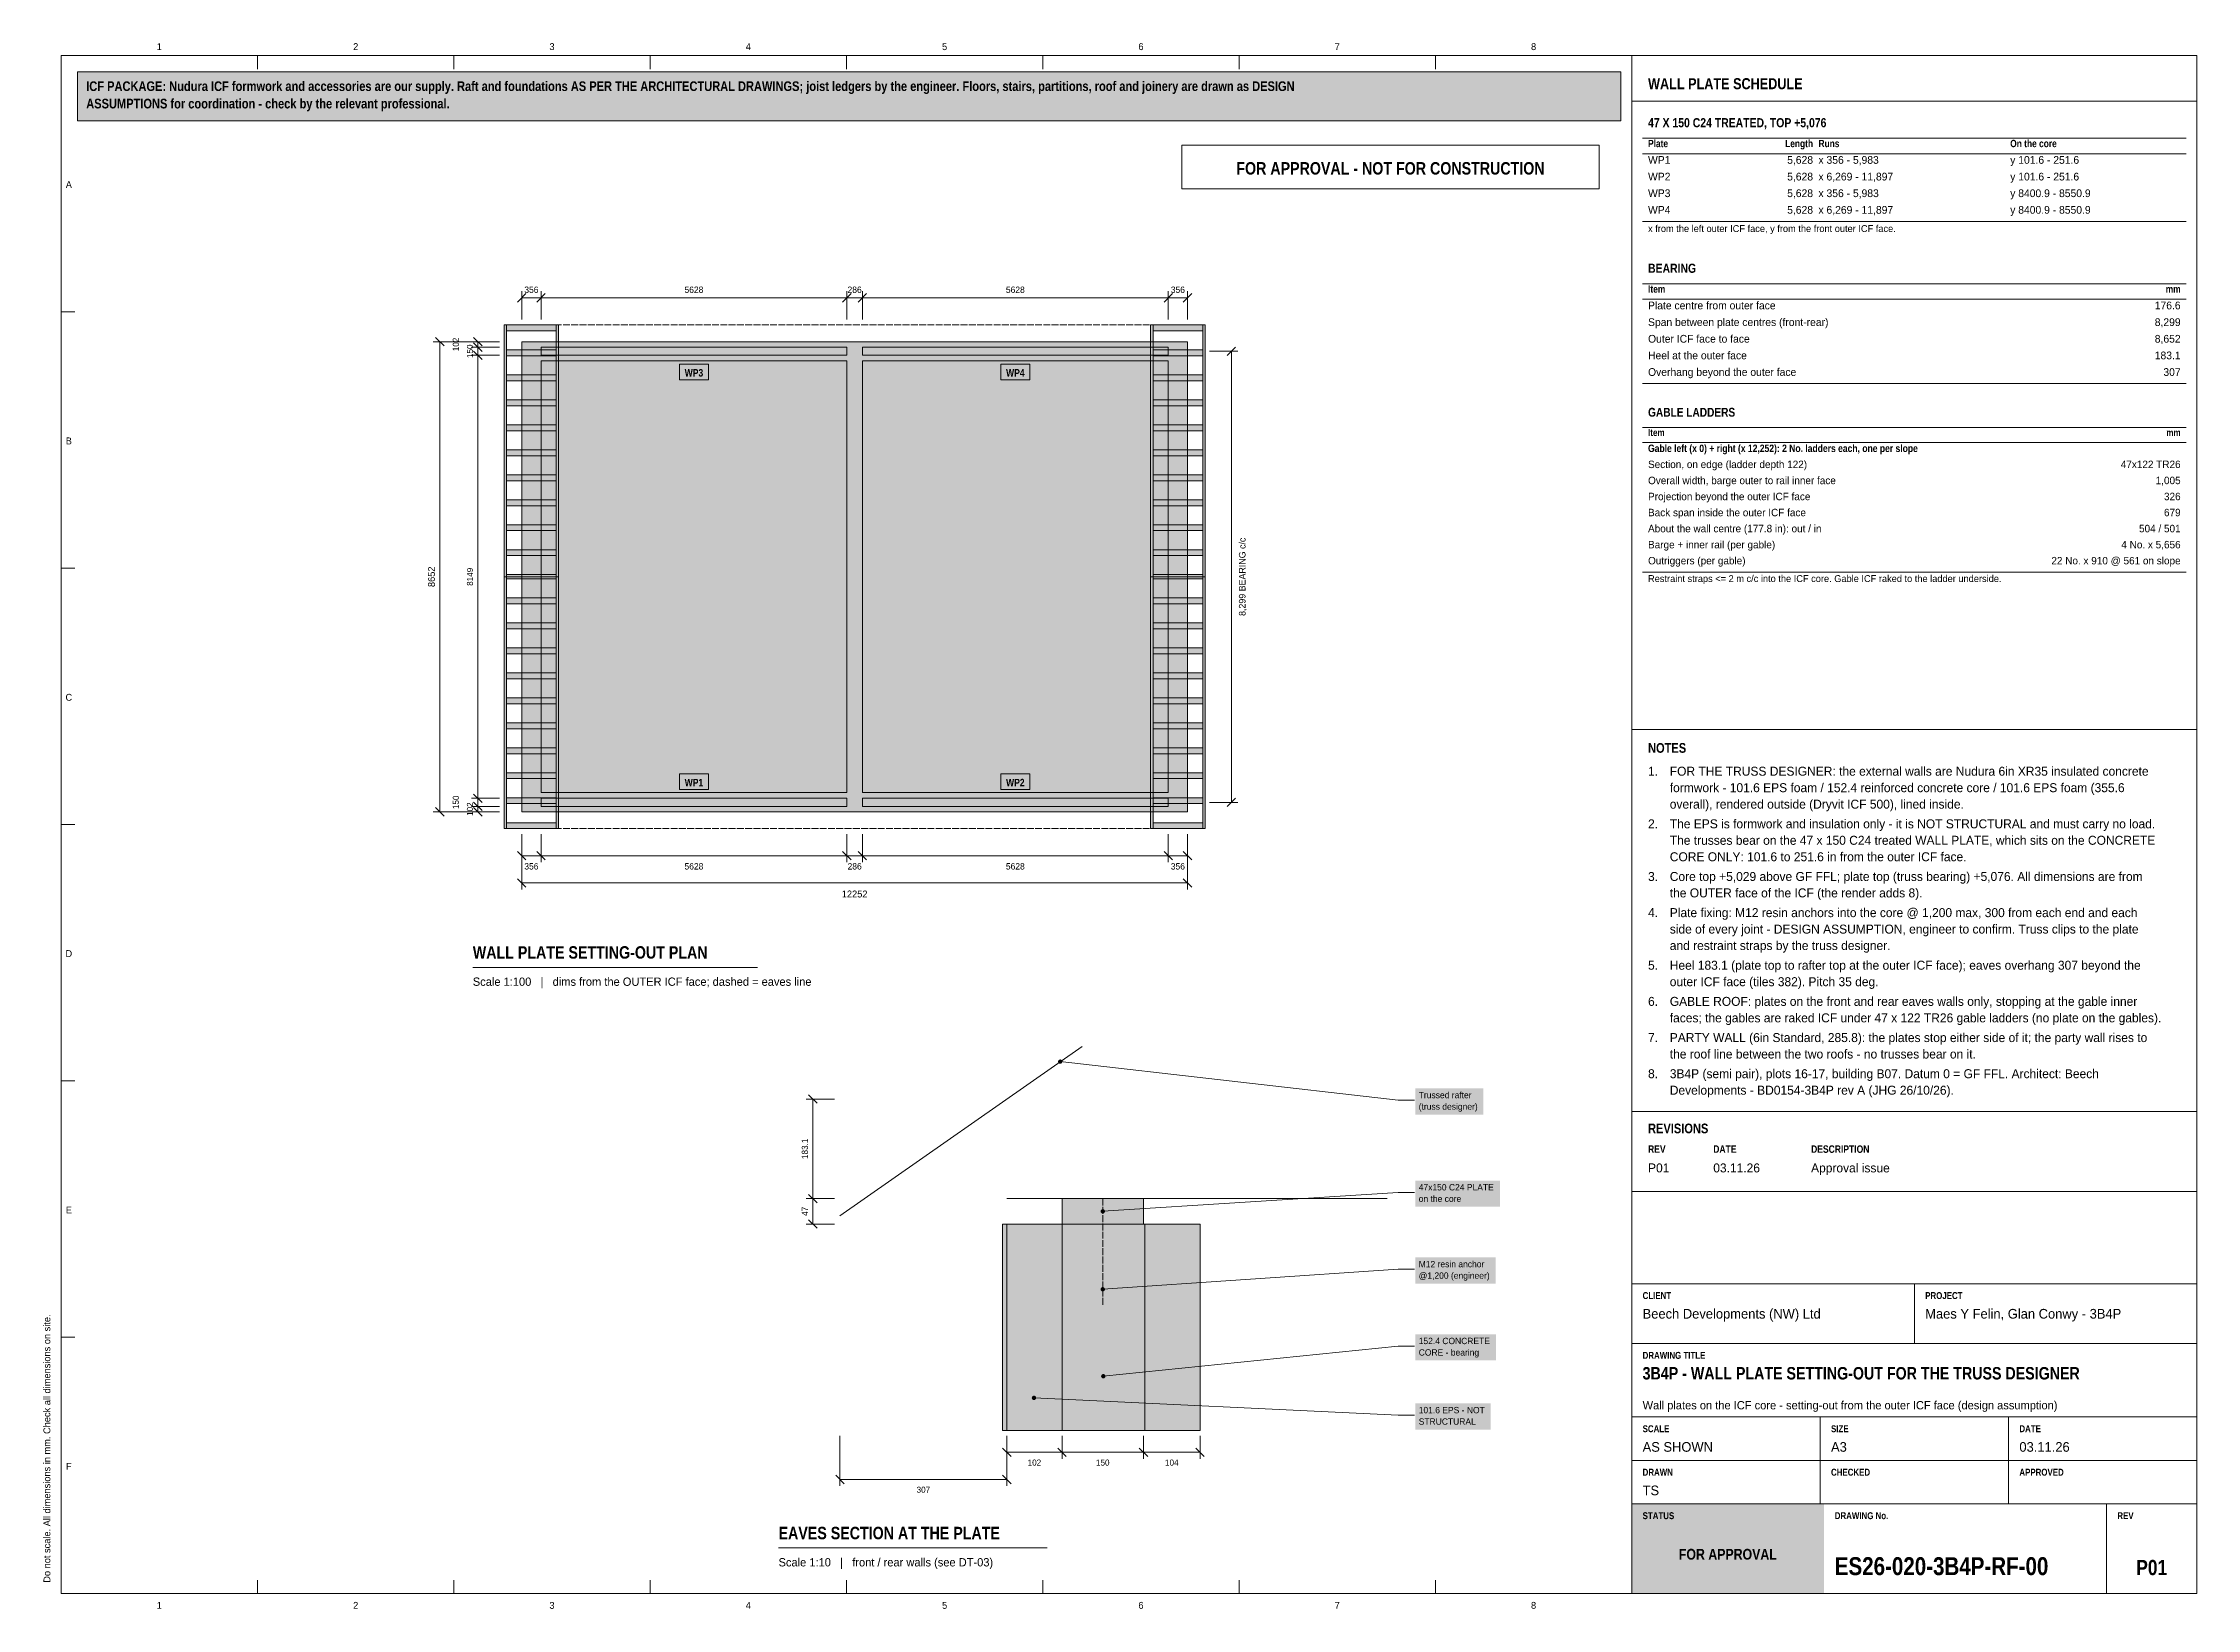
# Model space of a CAD drawing. Header units: millimetres. Extents: x 17 to 413, y 4 to 292.
import ezdxf
from ezdxf.enums import TextEntityAlignment as Align

# ---------------------------------------------------------------- set-up
doc = ezdxf.new("R2010")
doc.units = ezdxf.units.MM
doc.linetypes.add('DASHED', pattern=[1.524, 1.27, -0.254])
for name, color, linetype in [('FILL-C_6B451A', 7, 'Continuous'), ('FILL-C_F0C773', 7, 'Continuous'), ('FILL-INK', 7, 'Continuous'), ('FILL-LIGHT', 7, 'Continuous'), ('FILL-MASONRY_FILL', 7, 'Continuous'), ('FILL-RED', 7, 'Continuous'), ('FILL-TEAL', 7, 'Continuous'), ('FILL-TIMBER', 7, 'Continuous'), ('FILL-WHITE', 7, 'Continuous'), ('LINE-C_6B451A', 7, 'Continuous'), ('LINE-GREY', 7, 'Continuous'), ('LINE-INK', 7, 'Continuous'), ('LINE-MASONRY', 7, 'Continuous'), ('LINE-RED', 7, 'Continuous'), ('LINE-RED-DASH', 7, 'DASHED'), ('LINE-STEEL_GREY', 7, 'Continuous'), ('LINE-STEEL_GREY-DASH', 7, 'DASHED'), ('LINE-TEAL', 7, 'Continuous'), ('TEXT-C_6B451A', 7, 'Continuous'), ('TEXT-EPS', 7, 'Continuous'), ('TEXT-INK', 7, 'Continuous'), ('TEXT-RED', 7, 'Continuous'), ('TEXT-STEEL_GREY', 7, 'Continuous'), ('TEXT-TEAL', 7, 'Continuous'), ('TEXT-WHITE', 7, 'Continuous')]:
    doc.layers.add(name, color=color, linetype=linetype)
doc.styles.add('OpenSansCondensed-Bold', font='OpenSansCondensed-Bold.ttf')

msp = doc.modelspace()

# ---------------------------------------------------------------- texts
at = {"layer": 'TEXT-C_6B451A'}
for s, p in [('Trussed rafter', (269.8, 98.14)), ('(truss designer)', (269.8, 96.03))]:
    msp.add_text(s, height=1.1684, dxfattribs=at).set_placement(p)
at = {"layer": 'TEXT-EPS', "style": 'OpenSansCondensed-Bold'}
msp.add_text('STATUS', height=1.27, dxfattribs=at).set_placement((311, 20.7))
at = {"layer": 'TEXT-INK', "style": 'OpenSansCondensed-Bold'}
for s, height, p in [('ASSUMPTIONS for coordination - check by the relevant professional.', 1.778, (24.6, 280.27)), ('ICF PACKAGE: Nudura ICF formwork and accessories are our supply. Raft and foundations AS PER THE ARCHITECTURAL DRAWINGS; joist ledgers by the engineer. Floors, stairs, partitions, roof and joinery are drawn as DESIGN', 1.778, (24.6, 283.47)), ('47 X 150 C24 TREATED, TOP +5,076', 1.6764, (312, 276.8)), ('BEARING', 1.676, (312, 250.02)), ('GABLE LADDERS', 1.6256, (312, 223.55)), ('NOTES', 1.778, (312, 161.71)), ('WALL PLATE SETTING-OUT PLAN', 2.286, (95.74, 123.83)), ('REVISIONS', 1.778, (312, 91.7)), ('3B4P - WALL PLATE SETTING-OUT FOR THE TRUSS DESIGNER', 2.286, (311, 46.4)), ('EAVES SECTION AT THE PLATE', 2.286, (152, 17)), ('ES26-020-3B4P-RF-00', 3.302, (346.36, 10.4))]:
    msp.add_text(s, height=height, dxfattribs=at).set_placement(p)
at = {"layer": 'TEXT-INK'}
for s, height, p in [('WP1', 1.422, (312, 270.08)), ('x 356 - 5,983', 1.4224, (343.36, 270.08)), ('y 101.6 - 251.6', 1.4224, (378.64, 270.08)), ('WP2', 1.422, (312, 267.01)), ('x 6,269 - 11,897', 1.4224, (343.36, 267.01)), ('y 101.6 - 251.6', 1.4224, (378.64, 267.01)), ('WP3', 1.422, (312, 263.95)), ('WP4', 1.422, (312, 260.89)), ('x 356 - 5,983', 1.4224, (343.36, 263.95)), ('x 6,269 - 11,897', 1.4224, (343.36, 260.89)), ('y 8400.9 - 8550.9', 1.4224, (378.64, 263.95)), ('y 8400.9 - 8550.9', 1.4224, (378.64, 260.89)), ('Plate centre from outer face', 1.4224, (312, 243.3)), ('Span between plate centres (front-rear)', 1.4224, (312, 240.23)), ('Outer ICF face to face', 1.4224, (312, 237.17)), ('Heel at the outer face', 1.4224, (312, 234.11)), ('Overhang beyond the outer face', 1.4224, (312, 231.05)), ('Section, on edge (ladder depth 122)', 1.3716, (312, 214.09)), ('Overall width, barge outer to rail inner face', 1.3716, (312, 211.13)), ('Projection beyond the outer ICF face', 1.3716, (312, 208.18)), ('Back span inside the outer ICF face', 1.3716, (312, 205.23)), ('About the wall centre (177.8 in): out / in', 1.3716, (312, 202.28)), ('Barge + inner rail (per gable)', 1.3716, (312, 199.32)), ('Outriggers (per gable)', 1.3716, (312, 196.37)), ('1.', 1.651, (312, 157.49)), ('FOR THE TRUSS DESIGNER: the external walls are Nudura 6in XR35 insulated concrete', 1.651, (316, 157.49)), ('formwork - 101.6 EPS foam / 152.4 reinforced concrete core / 101.6 EPS foam (355.6', 1.651, (316, 154.46)), ('overall), rendered outside (Dryvit ICF 500), lined inside.', 1.651, (316, 151.43)), ('2.', 1.651, (312, 147.81)), ('The EPS is formwork and insulation only - it is NOT STRUCTURAL and must carry no load.', 1.651, (316, 147.81)), ('The trusses bear on the 47 x 150 C24 treated WALL PLATE, which sits on the CONCRETE', 1.651, (316, 144.78)), ('CORE ONLY: 101.6 to 251.6 in from the outer ICF face.', 1.651, (316, 141.75)), ('3.', 1.651, (312, 138.12)), ('Core top +5,029 above GF FFL; plate top (truss bearing) +5,076. All dimensions are from', 1.651, (316, 138.12)), ('the OUTER face of the ICF (the render adds 8).', 1.651, (316, 135.1)), ('4.', 1.651, (312, 131.47)), ('Plate fixing: M12 resin anchors into the core @ 1,200 max, 300 from each end and each', 1.651, (316, 131.47)), ('side of every joint - DESIGN ASSUMPTION, engineer to confirm. Truss clips to the plate', 1.651, (316, 128.44)), ('and restraint straps by the truss designer.', 1.651, (316, 125.42)), ('5.', 1.651, (312, 121.79)), ('Heel 183.1 (plate top to rafter top at the outer ICF face); eaves overhang 307 beyond the', 1.651, (316, 121.79)), ('outer ICF face (tiles 382). Pitch 35 deg.', 1.651, (316, 118.76)), ('6.', 1.651, (312, 115.14)), ('GABLE ROOF: plates on the front and rear eaves walls only, stopping at the gable inner', 1.651, (316, 115.14)), ('faces; the gables are raked ICF under 47 x 122 TR26 gable ladders (no plate on the gables).', 1.651, (316, 112.11)), ('7.', 1.651, (312, 108.48)), ('the roof line between the two roofs - no trusses bear on it.', 1.651, (316, 105.45)), ('PARTY WALL (6in Standard, 285.8): the plates stop either side of it; the party wall rises to', 1.651, (316, 108.48)), ('8.', 1.651, (312, 101.83)), ('3B4P (semi pair), plots 16-17, building B07. Datum 0 = GF FFL. Architect: Beech', 1.651, (316, 101.83)), ('Developments - BD0154-3B4P rev A (JHG 26/10/26).', 1.651, (316, 98.8)), ('P01', 1.651, (312, 84.5)), ('03.11.26', 1.651, (324, 84.5)), ('Approval issue', 1.651, (342, 84.5)), ('Beech Developments (NW) Ltd', 1.778, (311, 57.6)), ('Maes Y Felin, Glan Conwy - 3B4P', 1.778, (363, 57.6)), ('CORE - bearing', 1.1684, (269.8, 50.79)), ('152.4 CONCRETE', 1.1684, (269.8, 52.9)), ('101.6 EPS - NOT', 1.1684, (269.8, 40.18)), ('STRUCTURAL', 1.168, (269.8, 38.07)), ('AS SHOWN', 1.778, (311, 33.1)), ('A3', 1.778, (345.67, 33.1)), ('03.11.26', 1.778, (380.33, 33.1)), ('TS', 1.778, (311, 25.1))]:
    msp.add_text(s, height=height, dxfattribs=at).set_placement(p)
for s, height, p in [('5,628', 1.422, (342.36, 270.08)), ('5,628', 1.422, (342.36, 267.01)), ('5,628', 1.422, (342.36, 263.95)), ('5,628', 1.422, (342.36, 260.89)), ('176.6', 1.422, (410, 243.3)), ('8,299', 1.422, (410, 240.23)), ('8,652', 1.422, (410, 237.17)), ('183.1', 1.422, (410, 234.11)), ('307', 1.422, (410, 231.05)), ('47x122 TR26', 1.3716, (410, 214.09)), ('1,005', 1.372, (410, 211.13)), ('326', 1.372, (410, 208.18)), ('679', 1.372, (410, 205.23)), ('504 / 501', 1.372, (410, 202.28)), ('4 No. x 5,656', 1.3716, (410, 199.32)), ('22 No. x 910 @ 561 on slope', 1.3716, (410, 196.37))]:
    msp.add_text(s, height=height, dxfattribs=at).set_placement(p, align=Align.RIGHT)
for s, height, p in [('8,299 BEARING c/c', 1.2192, (237.93, 194.09)), ('8652', 1.27, (88.77, 194.09)), ('183.1', 1.118, (157.4, 88.84)), ('47', 1.118, (157.4, 77.34))]:
    msp.add_text(s, height=height, rotation=90, dxfattribs=at).set_placement(p, align=Align.CENTER)
for s, height, p in [('12252', 1.27, (166, 135.09)), ('102', 1.118, (199.08, 30.55)), ('150', 1.118, (211.66, 30.55)), ('104', 1.118, (224.36, 30.55)), ('307', 1.118, (178.65, 25.55))]:
    msp.add_text(s, height=height, dxfattribs=at).set_placement(p, align=Align.CENTER)
at = {"layer": 'TEXT-INK', "style": 'OpenSansCondensed-Bold'}
msp.add_text('P01', height=2.794, dxfattribs=at).set_placement((404.68, 10.4), align=Align.CENTER)
at = {"layer": 'TEXT-RED', "style": 'OpenSansCondensed-Bold'}
for s, height, p in [('FOR APPROVAL - NOT FOR CONSTRUCTION', 2.286, (264.6, 268.1)), ('WP3', 1.372, (136.43, 230.93)), ('WP4', 1.372, (195.57, 230.93)), ('WP1', 1.372, (136.43, 155.54)), ('WP2', 1.372, (195.57, 155.54))]:
    msp.add_text(s, height=height, dxfattribs=at).set_placement(p, align=Align.CENTER)
at = {"layer": 'TEXT-RED'}
for s, p in [('356', (106.52, 246.32)), ('5628', (136.43, 246.32)), ('286', (166, 246.32)), ('5628', (195.57, 246.32)), ('356', (225.48, 246.32)), ('356', (106.52, 140.23)), ('5628', (136.43, 140.23)), ('286', (166, 140.23)), ('5628', (195.57, 140.23)), ('356', (225.48, 140.23))]:
    msp.add_text(s, height=1.168, dxfattribs=at).set_placement(p, align=Align.CENTER)
for s, p in [('102', (93.17, 236.84)), ('150', (95.77, 235.59)), ('8149', (95.77, 194.09)), ('150', (93.17, 152.59)), ('102', (95.77, 151.34))]:
    msp.add_text(s, height=1.118, rotation=90, dxfattribs=at).set_placement(p, align=Align.CENTER)
for s, p in [('47x150 C24 PLATE', (269.8, 81.18)), ('on the core', (269.8, 79.07)), ('M12 resin anchor', (269.8, 67.04)), ('@1,200 (engineer)', (269.8, 64.93))]:
    msp.add_text(s, height=1.1684, dxfattribs=at).set_placement(p)
at = {"layer": 'TEXT-STEEL_GREY'}
for s, p in [('1', (38.06, 291)), ('2', (74.19, 291)), ('3', (110.31, 291)), ('4', (146.44, 291)), ('5', (182.56, 291)), ('6', (218.69, 291)), ('7', (254.81, 291)), ('8', (290.94, 291)), ('A', (21.4, 265.62)), ('B', (21.4, 218.45)), ('C', (21.4, 171.28)), ('D', (21.4, 124.12)), ('E', (21.4, 76.95)), ('F', (21.4, 29.78)), ('1', (38.06, 4.2)), ('2', (74.19, 4.2)), ('3', (110.31, 4.2)), ('4', (146.44, 4.2)), ('5', (182.56, 4.2)), ('6', (218.69, 4.2)), ('7', (254.81, 4.2)), ('8', (290.94, 4.2))]:
    msp.add_text(s, height=1.27, dxfattribs=at).set_placement(p, align=Align.CENTER)
at = {"layer": 'TEXT-STEEL_GREY', "style": 'OpenSansCondensed-Bold'}
for s, height, p in [('Plate', 1.346, (312, 273.14)), ('Runs', 1.346, (343.36, 273.14)), ('On the core', 1.3462, (378.64, 273.14)), ('Item', 1.346, (312, 246.36)), ('Item', 1.295, (312, 219.99)), ('REV', 1.372, (312, 88.1)), ('DATE', 1.372, (324, 88.1)), ('DESCRIPTION', 1.3716, (342, 88.1)), ('CLIENT', 1.27, (311, 61.2)), ('PROJECT', 1.27, (363, 61.2)), ('DRAWING TITLE', 1.27, (311, 50.2)), ('SCALE', 1.27, (311, 36.7)), ('SIZE', 1.27, (345.67, 36.7)), ('DATE', 1.27, (380.33, 36.7)), ('DRAWN', 1.27, (311, 28.7)), ('CHECKED', 1.27, (345.67, 28.7)), ('APPROVED', 1.27, (380.33, 28.7)), ('DRAWING No.', 1.27, (346.36, 20.7)), ('REV', 1.27, (398.36, 20.7))]:
    msp.add_text(s, height=height, dxfattribs=at).set_placement(p)
for s, height, p in [('Length', 1.346, (342.36, 273.14)), ('mm', 1.346, (410, 246.36)), ('mm', 1.295, (410, 219.99))]:
    msp.add_text(s, height=height, dxfattribs=at).set_placement(p, align=Align.RIGHT)
at = {"layer": 'TEXT-STEEL_GREY'}
for s, height, p in [('x from the left outer ICF face, y from the front outer ICF face.', 1.27, (312, 257.52)), ('Restraint straps <= 2 m c/c into the ICF core. Gable ICF raked to the ladder underside.', 1.27, (312, 193.12)), ('Scale 1:100   |   dims from the OUTER ICF face; dashed = eaves line', 1.524, (95.74, 118.83)), ('Wall plates on the ICF core - setting-out from the outer ICF face (design assumption)', 1.524, (311, 40.9)), ('Scale 1:10   |   front / rear walls (see DT-03)', 1.524, (152, 12))]:
    msp.add_text(s, height=height, dxfattribs=at).set_placement(p)
msp.add_text('Do not scale. All dimensions in mm. Check all dimensions on site.', height=1.27, rotation=90, dxfattribs=at).set_placement((18, 9))
at = {"layer": 'TEXT-TEAL', "style": 'OpenSansCondensed-Bold'}
for s, height, p in [('WALL PLATE SCHEDULE', 2.032, (312, 283.8)), ('Gable left (x 0) + right (x 12,252): 2 No. ladders each, one per slope', 1.3716, (312, 217.04))]:
    msp.add_text(s, height=height, dxfattribs=at).set_placement(p)
at = {"layer": 'TEXT-WHITE', "style": 'OpenSansCondensed-Bold'}
msp.add_text('FOR APPROVAL', height=1.9812, dxfattribs=at).set_placement((326.68, 13.25), align=Align.CENTER)

# ---------------------------------------------------------------- hatches: boundary and pattern name
at = {"layer": 'FILL-C_6B451A', "true_color": 0x6b451a}
h = msp.add_hatch(color=36, dxfattribs=at)
h.dxf.hatch_style = 1
h.paths.add_polyline_path([(204.24, 104.88), (204.23, 104.98), (204.19, 105.08), (204.12, 105.16), (204.04, 105.23), (203.94, 105.27), (203.84, 105.28), (203.74, 105.27), (203.64, 105.23), (203.56, 105.16), (203.49, 105.08), (203.45, 104.98), (203.44, 104.88), (203.45, 104.78), (203.49, 104.68), (203.56, 104.6), (203.64, 104.53), (203.74, 104.49), (203.84, 104.48), (203.94, 104.49), (204.04, 104.53), (204.12, 104.6), (204.19, 104.68), (204.23, 104.78)])
at = {"layer": 'FILL-C_F0C773', "true_color": 0xf0c773}
h = msp.add_hatch(color=31, dxfattribs=at)
h.dxf.hatch_style = 1
h.paths.add_polyline_path([(194, 37), (194, 75), (193.2, 75), (193.2, 37)])
at = {"layer": 'FILL-INK', "true_color": 0x14141a}
h = msp.add_hatch(color=250, dxfattribs=at)
h.dxf.hatch_style = 1
h.paths.add_polyline_path([(212.16, 47), (212.15, 47.1), (212.11, 47.2), (212.04, 47.28), (211.96, 47.35), (211.86, 47.39), (211.76, 47.4), (211.66, 47.39), (211.56, 47.35), (211.48, 47.28), (211.41, 47.2), (211.37, 47.1), (211.36, 47), (211.37, 46.9), (211.41, 46.8), (211.48, 46.72), (211.56, 46.65), (211.66, 46.61), (211.76, 46.6), (211.86, 46.61), (211.96, 46.65), (212.04, 46.72), (212.11, 46.8), (212.15, 46.9)])
h = msp.add_hatch(color=250, dxfattribs=at)
h.dxf.hatch_style = 1
h.paths.add_polyline_path([(199.4, 43), (199.39, 43.1), (199.35, 43.2), (199.28, 43.28), (199.2, 43.35), (199.1, 43.39), (199, 43.4), (198.9, 43.39), (198.8, 43.35), (198.72, 43.28), (198.65, 43.2), (198.61, 43.1), (198.6, 43), (198.61, 42.9), (198.65, 42.8), (198.72, 42.72), (198.8, 42.65), (198.9, 42.61), (199, 42.6), (199.1, 42.61), (199.2, 42.65), (199.28, 42.72), (199.35, 42.8), (199.39, 42.9)])
at = {"layer": 'FILL-LIGHT', "true_color": 0xdedee0}
h = msp.add_hatch(color=254, dxfattribs=at)
h.dxf.hatch_style = 1
h.paths.add_polyline_path([(104.74, 150.83), (104.74, 150.83), (104.74, 237.35), (104.74, 237.35), (104.74, 237.35), (227.26, 237.35), (227.26, 237.35), (227.26, 237.35), (227.26, 150.83), (227.26, 150.83), (227.26, 150.83), (104.74, 150.83)])
h.paths.add_polyline_path([(167.43, 154.39), (167.43, 154.39), (167.43, 154.39), (167.43, 154.39), (167.43, 154.39), (167.43, 154.39), (167.43, 154.38), (167.43, 154.38), (167.43, 154.38), (167.43, 154.38), (167.43, 154.38), (167.43, 154.38), (167.43, 154.38), (167.43, 154.38), (167.43, 154.38), (167.43, 154.38), (167.43, 154.38), (223.7, 154.38), (223.7, 154.38), (223.7, 154.38), (223.7, 154.38), (223.7, 154.38), (223.7, 154.38), (223.7, 154.38), (223.7, 154.38), (223.71, 154.38), (223.71, 154.38), (223.71, 154.38), (223.71, 154.39), (223.71, 154.39), (223.71, 154.39), (223.71, 154.39), (223.71, 154.39), (223.71, 154.39), (223.71, 233.79), (223.71, 233.79), (223.71, 233.79), (223.71, 233.79), (223.71, 233.79), (223.71, 233.79), (223.71, 233.8), (223.71, 233.8), (223.71, 233.8), (223.7, 233.8), (223.7, 233.8), (223.7, 233.8), (223.7, 233.8), (223.7, 233.8), (223.7, 233.8), (223.7, 233.8), (223.7, 233.8), (167.43, 233.8), (167.43, 233.8), (167.43, 233.8), (167.43, 233.8), (167.43, 233.8), (167.43, 233.8), (167.43, 233.8), (167.43, 233.8), (167.43, 233.8), (167.43, 233.8), (167.43, 233.8), (167.43, 233.79), (167.43, 233.79), (167.43, 233.79), (167.43, 233.79), (167.43, 233.79), (167.43, 233.79)], flags=0)
h.paths.add_polyline_path([(164.57, 154.38), (164.57, 154.38), (164.57, 154.38), (164.57, 154.38), (164.57, 154.38), (164.57, 154.38), (164.57, 154.38), (164.57, 154.38), (164.57, 154.38), (164.57, 154.38), (164.57, 154.38), (164.57, 154.39), (164.57, 154.39), (164.57, 154.39), (164.57, 154.39), (164.57, 154.39), (164.57, 154.39), (164.57, 233.79), (164.57, 233.79), (164.57, 233.79), (164.57, 233.79), (164.57, 233.79), (164.57, 233.79), (164.57, 233.8), (164.57, 233.8), (164.57, 233.8), (164.57, 233.8), (164.57, 233.8), (164.57, 233.8), (164.57, 233.8), (164.57, 233.8), (164.57, 233.8), (164.57, 233.8), (164.57, 233.8), (108.3, 233.8), (108.3, 233.8), (108.3, 233.8), (108.3, 233.8), (108.3, 233.8), (108.3, 233.8), (108.3, 233.8), (108.3, 233.8), (108.29, 233.8), (108.29, 233.8), (108.29, 233.8), (108.29, 233.79), (108.29, 233.79), (108.29, 233.79), (108.29, 233.79), (108.29, 233.79), (108.29, 233.79), (108.29, 154.39), (108.29, 154.39), (108.29, 154.39), (108.29, 154.39), (108.29, 154.39), (108.29, 154.39), (108.29, 154.38), (108.29, 154.38), (108.29, 154.38), (108.3, 154.38), (108.3, 154.38), (108.3, 154.38), (108.3, 154.38), (108.3, 154.38), (108.3, 154.38), (108.3, 154.38), (108.3, 154.38)], flags=0)
at = {"layer": 'FILL-LIGHT', "true_color": 0xcccccf}
h = msp.add_hatch(color=254, dxfattribs=at)
h.dxf.hatch_style = 1
h.paths.add_polyline_path([(227.26, 237.35), (227.26, 237.35), (227.26, 237.35), (227.26, 150.83), (227.26, 150.83), (227.26, 150.83), (104.74, 150.83), (104.74, 150.83), (104.74, 150.83), (104.74, 237.35), (104.74, 237.35), (104.74, 237.35)])
h.paths.add_polyline_path([(105.75, 151.84), (226.25, 151.84), (226.25, 236.34), (105.75, 236.34)], flags=0)
h = msp.add_hatch(color=254, dxfattribs=at)
h.dxf.hatch_style = 1
h.paths.add_polyline_path([(219.4, 37), (219.4, 75), (204.16, 75), (204.16, 37)])
at = {"layer": 'FILL-MASONRY_FILL', "true_color": 0xe0f0e0}
h = msp.add_hatch(color=254, dxfattribs=at)
h.dxf.hatch_style = 1
h.paths.add_polyline_path([(101.48, 194.09), (101.48, 240.42), (101.95, 240.42), (101.95, 194.09)])
h = msp.add_hatch(color=254, dxfattribs=at)
h.dxf.hatch_style = 1
h.paths.add_polyline_path([(101.95, 239.34), (101.95, 240.42), (111.05, 240.42), (111.05, 239.34)])
h = msp.add_hatch(color=254, dxfattribs=at)
h.dxf.hatch_style = 1
h.paths.add_polyline_path([(111.06, 194.09), (111.06, 240.42), (111.53, 240.42), (111.53, 194.09)])
h = msp.add_hatch(color=254, dxfattribs=at)
h.dxf.hatch_style = 1
h.paths.add_polyline_path([(220.47, 194.09), (220.47, 240.42), (220.94, 240.42), (220.94, 194.09)])
h = msp.add_hatch(color=254, dxfattribs=at)
h.dxf.hatch_style = 1
h.paths.add_polyline_path([(220.95, 239.34), (220.95, 240.42), (230.05, 240.42), (230.05, 239.34)])
h = msp.add_hatch(color=254, dxfattribs=at)
h.dxf.hatch_style = 1
h.paths.add_polyline_path([(230.05, 194.09), (230.05, 240.42), (230.52, 240.42), (230.52, 194.09)])
h = msp.add_hatch(color=254, dxfattribs=at)
h.dxf.hatch_style = 1
h.paths.add_polyline_path([(101.95, 234.74), (101.95, 235.83), (111.05, 235.83), (111.05, 234.74)])
h = msp.add_hatch(color=254, dxfattribs=at)
h.dxf.hatch_style = 1
h.paths.add_polyline_path([(220.95, 234.74), (220.95, 235.83), (230.05, 235.83), (230.05, 234.74)])
h = msp.add_hatch(color=254, dxfattribs=at)
h.dxf.hatch_style = 1
h.paths.add_polyline_path([(101.95, 230.15), (101.95, 231.23), (111.05, 231.23), (111.05, 230.15)])
h = msp.add_hatch(color=254, dxfattribs=at)
h.dxf.hatch_style = 1
h.paths.add_polyline_path([(220.95, 230.15), (220.95, 231.23), (230.05, 231.23), (230.05, 230.15)])
h = msp.add_hatch(color=254, dxfattribs=at)
h.dxf.hatch_style = 1
h.paths.add_polyline_path([(101.95, 225.55), (101.95, 226.64), (111.05, 226.64), (111.05, 225.55)])
h = msp.add_hatch(color=254, dxfattribs=at)
h.dxf.hatch_style = 1
h.paths.add_polyline_path([(220.95, 225.55), (220.95, 226.64), (230.05, 226.64), (230.05, 225.55)])
h = msp.add_hatch(color=254, dxfattribs=at)
h.dxf.hatch_style = 1
h.paths.add_polyline_path([(101.95, 220.96), (101.95, 222.04), (111.05, 222.04), (111.05, 220.96)])
h = msp.add_hatch(color=254, dxfattribs=at)
h.dxf.hatch_style = 1
h.paths.add_polyline_path([(220.95, 220.96), (220.95, 222.04), (230.05, 222.04), (230.05, 220.96)])
h = msp.add_hatch(color=254, dxfattribs=at)
h.dxf.hatch_style = 1
h.paths.add_polyline_path([(101.95, 216.36), (101.95, 217.45), (111.05, 217.45), (111.05, 216.36)])
h = msp.add_hatch(color=254, dxfattribs=at)
h.dxf.hatch_style = 1
h.paths.add_polyline_path([(220.95, 216.36), (220.95, 217.45), (230.05, 217.45), (230.05, 216.36)])
h = msp.add_hatch(color=254, dxfattribs=at)
h.dxf.hatch_style = 1
h.paths.add_polyline_path([(101.95, 211.77), (101.95, 212.85), (111.05, 212.85), (111.05, 211.77)])
h = msp.add_hatch(color=254, dxfattribs=at)
h.dxf.hatch_style = 1
h.paths.add_polyline_path([(220.95, 211.77), (220.95, 212.85), (230.05, 212.85), (230.05, 211.77)])
h = msp.add_hatch(color=254, dxfattribs=at)
h.dxf.hatch_style = 1
h.paths.add_polyline_path([(101.95, 207.17), (101.95, 208.26), (111.05, 208.26), (111.05, 207.17)])
h = msp.add_hatch(color=254, dxfattribs=at)
h.dxf.hatch_style = 1
h.paths.add_polyline_path([(220.95, 207.17), (220.95, 208.26), (230.05, 208.26), (230.05, 207.17)])
h = msp.add_hatch(color=254, dxfattribs=at)
h.dxf.hatch_style = 1
h.paths.add_polyline_path([(101.95, 202.58), (101.95, 203.66), (111.05, 203.66), (111.05, 202.58)])
h = msp.add_hatch(color=254, dxfattribs=at)
h.dxf.hatch_style = 1
h.paths.add_polyline_path([(220.95, 202.58), (220.95, 203.66), (230.05, 203.66), (230.05, 202.58)])
h = msp.add_hatch(color=254, dxfattribs=at)
h.dxf.hatch_style = 1
h.paths.add_polyline_path([(101.95, 197.98), (101.95, 199.07), (111.05, 199.07), (111.05, 197.98)])
h = msp.add_hatch(color=254, dxfattribs=at)
h.dxf.hatch_style = 1
h.paths.add_polyline_path([(220.95, 197.98), (220.95, 199.07), (230.05, 199.07), (230.05, 197.98)])
h = msp.add_hatch(color=254, dxfattribs=at)
h.dxf.hatch_style = 1
h.paths.add_polyline_path([(101.95, 194.09), (101.95, 194.48), (111.05, 194.48), (111.05, 194.09)])
h = msp.add_hatch(color=254, dxfattribs=at)
h.dxf.hatch_style = 1
h.paths.add_polyline_path([(220.95, 194.09), (220.95, 194.48), (230.05, 194.48), (230.05, 194.09)])
h = msp.add_hatch(color=254, dxfattribs=at)
h.dxf.hatch_style = 1
h.paths.add_polyline_path([(101.48, 147.76), (101.48, 194.09), (101.95, 194.09), (101.95, 147.76)])
h = msp.add_hatch(color=254, dxfattribs=at)
h.dxf.hatch_style = 1
h.paths.add_polyline_path([(101.95, 193.7), (101.95, 194.09), (111.05, 194.09), (111.05, 193.7)])
h = msp.add_hatch(color=254, dxfattribs=at)
h.dxf.hatch_style = 1
h.paths.add_polyline_path([(111.06, 147.76), (111.06, 194.09), (111.53, 194.09), (111.53, 147.76)])
h = msp.add_hatch(color=254, dxfattribs=at)
h.dxf.hatch_style = 1
h.paths.add_polyline_path([(220.47, 147.76), (220.47, 194.09), (220.94, 194.09), (220.94, 147.76)])
h = msp.add_hatch(color=254, dxfattribs=at)
h.dxf.hatch_style = 1
h.paths.add_polyline_path([(220.95, 193.7), (220.95, 194.09), (230.05, 194.09), (230.05, 193.7)])
h = msp.add_hatch(color=254, dxfattribs=at)
h.dxf.hatch_style = 1
h.paths.add_polyline_path([(230.05, 147.76), (230.05, 194.09), (230.52, 194.09), (230.52, 147.76)])
h = msp.add_hatch(color=254, dxfattribs=at)
h.dxf.hatch_style = 1
h.paths.add_polyline_path([(101.95, 189.11), (101.95, 190.2), (111.05, 190.2), (111.05, 189.11)])
h = msp.add_hatch(color=254, dxfattribs=at)
h.dxf.hatch_style = 1
h.paths.add_polyline_path([(220.95, 189.11), (220.95, 190.2), (230.05, 190.2), (230.05, 189.11)])
h = msp.add_hatch(color=254, dxfattribs=at)
h.dxf.hatch_style = 1
h.paths.add_polyline_path([(101.95, 184.52), (101.95, 185.6), (111.05, 185.6), (111.05, 184.52)])
h = msp.add_hatch(color=254, dxfattribs=at)
h.dxf.hatch_style = 1
h.paths.add_polyline_path([(220.95, 184.52), (220.95, 185.6), (230.05, 185.6), (230.05, 184.52)])
h = msp.add_hatch(color=254, dxfattribs=at)
h.dxf.hatch_style = 1
h.paths.add_polyline_path([(101.95, 179.92), (101.95, 181.01), (111.05, 181.01), (111.05, 179.92)])
h = msp.add_hatch(color=254, dxfattribs=at)
h.dxf.hatch_style = 1
h.paths.add_polyline_path([(220.95, 179.92), (220.95, 181.01), (230.05, 181.01), (230.05, 179.92)])
h = msp.add_hatch(color=254, dxfattribs=at)
h.dxf.hatch_style = 1
h.paths.add_polyline_path([(101.95, 175.33), (101.95, 176.41), (111.05, 176.41), (111.05, 175.33)])
h = msp.add_hatch(color=254, dxfattribs=at)
h.dxf.hatch_style = 1
h.paths.add_polyline_path([(220.95, 175.33), (220.95, 176.41), (230.05, 176.41), (230.05, 175.33)])
h = msp.add_hatch(color=254, dxfattribs=at)
h.dxf.hatch_style = 1
h.paths.add_polyline_path([(101.95, 170.73), (101.95, 171.82), (111.05, 171.82), (111.05, 170.73)])
h = msp.add_hatch(color=254, dxfattribs=at)
h.dxf.hatch_style = 1
h.paths.add_polyline_path([(220.95, 170.73), (220.95, 171.82), (230.05, 171.82), (230.05, 170.73)])
h = msp.add_hatch(color=254, dxfattribs=at)
h.dxf.hatch_style = 1
h.paths.add_polyline_path([(101.95, 166.14), (101.95, 167.22), (111.05, 167.22), (111.05, 166.14)])
h = msp.add_hatch(color=254, dxfattribs=at)
h.dxf.hatch_style = 1
h.paths.add_polyline_path([(220.95, 166.14), (220.95, 167.22), (230.05, 167.22), (230.05, 166.14)])
h = msp.add_hatch(color=254, dxfattribs=at)
h.dxf.hatch_style = 1
h.paths.add_polyline_path([(101.95, 161.54), (101.95, 162.63), (111.05, 162.63), (111.05, 161.54)])
h = msp.add_hatch(color=254, dxfattribs=at)
h.dxf.hatch_style = 1
h.paths.add_polyline_path([(220.95, 161.54), (220.95, 162.63), (230.05, 162.63), (230.05, 161.54)])
h = msp.add_hatch(color=254, dxfattribs=at)
h.dxf.hatch_style = 1
h.paths.add_polyline_path([(101.95, 156.95), (101.95, 158.03), (111.05, 158.03), (111.05, 156.95)])
h = msp.add_hatch(color=254, dxfattribs=at)
h.dxf.hatch_style = 1
h.paths.add_polyline_path([(220.95, 156.95), (220.95, 158.03), (230.05, 158.03), (230.05, 156.95)])
h = msp.add_hatch(color=254, dxfattribs=at)
h.dxf.hatch_style = 1
h.paths.add_polyline_path([(101.95, 152.35), (101.95, 153.44), (111.05, 153.44), (111.05, 152.35)])
h = msp.add_hatch(color=254, dxfattribs=at)
h.dxf.hatch_style = 1
h.paths.add_polyline_path([(220.95, 152.35), (220.95, 153.44), (230.05, 153.44), (230.05, 152.35)])
h = msp.add_hatch(color=254, dxfattribs=at)
h.dxf.hatch_style = 1
h.paths.add_polyline_path([(101.95, 147.76), (101.95, 148.84), (111.05, 148.84), (111.05, 147.76)])
h = msp.add_hatch(color=254, dxfattribs=at)
h.dxf.hatch_style = 1
h.paths.add_polyline_path([(220.95, 147.76), (220.95, 148.84), (230.05, 148.84), (230.05, 147.76)])
at = {"layer": 'FILL-RED', "true_color": 0xd11a1f}
h = msp.add_hatch(color=242, dxfattribs=at)
h.dxf.hatch_style = 1
h.paths.add_polyline_path([(212.06, 77.34), (212.05, 77.44), (212.01, 77.54), (211.94, 77.62), (211.86, 77.69), (211.76, 77.73), (211.66, 77.74), (211.56, 77.73), (211.46, 77.69), (211.38, 77.62), (211.31, 77.54), (211.27, 77.44), (211.26, 77.34), (211.27, 77.24), (211.31, 77.14), (211.38, 77.06), (211.46, 76.99), (211.56, 76.95), (211.66, 76.94), (211.76, 76.95), (211.86, 76.99), (211.94, 77.06), (212.01, 77.14), (212.05, 77.24)])
h = msp.add_hatch(color=242, dxfattribs=at)
h.dxf.hatch_style = 1
h.paths.add_polyline_path([(212.06, 63), (212.05, 63.1), (212.01, 63.2), (211.94, 63.28), (211.86, 63.35), (211.76, 63.39), (211.66, 63.4), (211.56, 63.39), (211.46, 63.35), (211.38, 63.28), (211.31, 63.2), (211.27, 63.1), (211.26, 63), (211.27, 62.9), (211.31, 62.8), (211.38, 62.72), (211.46, 62.65), (211.56, 62.61), (211.66, 62.6), (211.76, 62.61), (211.86, 62.65), (211.94, 62.72), (212.01, 62.8), (212.05, 62.9)])
at = {"layer": 'FILL-TEAL', "true_color": 0x009e85}
h = msp.add_hatch(color=124, dxfattribs=at)
h.dxf.hatch_style = 1
h.paths.add_polyline_path([(309.01, 7), (344.37, 7), (344.37, 23.5), (309.01, 23.5)])
at = {"layer": 'FILL-TIMBER', "true_color": 0xf2e0b2}
h = msp.add_hatch(color=254, dxfattribs=at)
h.dxf.hatch_style = 1
h.paths.add_polyline_path([(164.57, 234.84), (164.57, 236.34), (108.29, 236.34), (108.29, 234.84)])
h = msp.add_hatch(color=254, dxfattribs=at)
h.dxf.hatch_style = 1
h.paths.add_polyline_path([(223.71, 234.84), (223.71, 236.34), (167.43, 236.34), (167.43, 234.84)])
h = msp.add_hatch(color=254, dxfattribs=at)
h.dxf.hatch_style = 1
h.paths.add_polyline_path([(164.57, 151.84), (164.57, 153.34), (108.29, 153.34), (108.29, 151.84)])
h = msp.add_hatch(color=254, dxfattribs=at)
h.dxf.hatch_style = 1
h.paths.add_polyline_path([(223.71, 151.84), (223.71, 153.34), (167.43, 153.34), (167.43, 151.84)])
h = msp.add_hatch(color=254, dxfattribs=at)
h.dxf.hatch_style = 1
h.paths.add_polyline_path([(219.16, 75), (219.16, 79.68), (204.16, 79.68), (204.16, 75)])
at = {"layer": 'FILL-TIMBER', "true_color": 0xf7edb2}
h = msp.add_hatch(color=41, dxfattribs=at)
h.dxf.hatch_style = 1
h.paths.add_polyline_path([(204.16, 37), (204.16, 75), (194, 75), (194, 37)])
h = msp.add_hatch(color=41, dxfattribs=at)
h.dxf.hatch_style = 1
h.paths.add_polyline_path([(229.56, 37), (229.56, 75), (219.4, 75), (219.4, 37)])
at = {"layer": 'FILL-WHITE', "true_color": 0xfff5f0}
h = msp.add_hatch(color=7, dxfattribs=at)
h.dxf.hatch_style = 1
h.paths.add_polyline_path([(23, 278), (307, 278), (307, 287), (23, 287)])
at = {"layer": 'FILL-WHITE', "true_color": 0xffffff}
h = msp.add_hatch(color=7, dxfattribs=at)
h.dxf.hatch_style = 1
h.paths.add_polyline_path([(133.77, 230.33), (139.1, 230.33), (139.1, 233.24), (133.77, 233.24)])
h = msp.add_hatch(color=7, dxfattribs=at)
h.dxf.hatch_style = 1
h.paths.add_polyline_path([(192.9, 230.33), (198.23, 230.33), (198.23, 233.24), (192.9, 233.24)])
h = msp.add_hatch(color=7, dxfattribs=at)
h.dxf.hatch_style = 1
h.paths.add_polyline_path([(133.77, 154.94), (139.1, 154.94), (139.1, 157.85), (133.77, 157.85)])
h = msp.add_hatch(color=7, dxfattribs=at)
h.dxf.hatch_style = 1
h.paths.add_polyline_path([(192.9, 154.94), (198.23, 154.94), (198.23, 157.85), (192.9, 157.85)])
h = msp.add_hatch(color=7, dxfattribs=at)
h.dxf.hatch_style = 1
h.paths.add_polyline_path([(269.2, 95.13), (281.67, 95.13), (281.67, 99.95), (269.2, 99.95)])
h = msp.add_hatch(color=7, dxfattribs=at)
h.dxf.hatch_style = 1
h.paths.add_polyline_path([(269.2, 78.17), (284.74, 78.17), (284.74, 82.99), (269.2, 82.99)])
h = msp.add_hatch(color=7, dxfattribs=at)
h.dxf.hatch_style = 1
h.paths.add_polyline_path([(269.2, 64.03), (283.95, 64.03), (283.95, 68.85), (269.2, 68.85)])
h = msp.add_hatch(color=7, dxfattribs=at)
h.dxf.hatch_style = 1
h.paths.add_polyline_path([(269.2, 49.89), (284.02, 49.89), (284.02, 54.71), (269.2, 54.71)])
h = msp.add_hatch(color=7, dxfattribs=at)
h.dxf.hatch_style = 1
h.paths.add_polyline_path([(269.2, 37.17), (283.03, 37.17), (283.03, 41.99), (269.2, 41.99)])

# ---------------------------------------------------------------- linework, layer by layer
at = {"layer": 'LINE-C_6B451A', "lineweight": 5}
for p, q in [((163.3, 76.49), (207.84, 107.68)), ((203.84, 104.88), (266, 97.78)), ((266, 97.78), (269, 97.78)), ((194, 79.68), (264, 79.68))]:
    msp.add_line(p, q, dxfattribs=at)
at = {"layer": 'LINE-GREY', "lineweight": 5}
for points in [[(104.74, 150.83), (104.74, 150.83), (104.74, 237.35), (104.74, 237.35), (104.74, 237.35), (227.26, 237.35), (227.26, 237.35), (227.26, 237.35), (227.26, 150.83), (227.26, 150.83), (227.26, 150.83), (104.74, 150.83)], [(164.57, 154.38), (164.57, 154.38), (164.57, 154.38), (164.57, 154.38), (164.57, 154.38), (164.57, 154.38), (164.57, 154.38), (164.57, 154.38), (164.57, 154.38), (164.57, 154.38), (164.57, 154.38), (164.57, 154.39), (164.57, 154.39), (164.57, 154.39), (164.57, 154.39), (164.57, 154.39), (164.57, 154.39), (164.57, 233.79), (164.57, 233.79), (164.57, 233.79), (164.57, 233.79), (164.57, 233.79), (164.57, 233.79), (164.57, 233.8), (164.57, 233.8), (164.57, 233.8), (164.57, 233.8), (164.57, 233.8), (164.57, 233.8), (164.57, 233.8), (164.57, 233.8), (164.57, 233.8), (164.57, 233.8), (164.57, 233.8), (108.3, 233.8), (108.3, 233.8), (108.3, 233.8), (108.3, 233.8), (108.3, 233.8), (108.3, 233.8), (108.3, 233.8), (108.3, 233.8), (108.29, 233.8), (108.29, 233.8), (108.29, 233.8), (108.29, 233.79), (108.29, 233.79), (108.29, 233.79), (108.29, 233.79), (108.29, 233.79), (108.29, 233.79), (108.29, 154.39), (108.29, 154.39), (108.29, 154.39), (108.29, 154.39), (108.29, 154.39), (108.29, 154.39), (108.29, 154.38), (108.29, 154.38), (108.29, 154.38), (108.3, 154.38), (108.3, 154.38), (108.3, 154.38), (108.3, 154.38), (108.3, 154.38), (108.3, 154.38), (108.3, 154.38), (108.3, 154.38)], [(167.43, 154.39), (167.43, 154.39), (167.43, 154.39), (167.43, 154.39), (167.43, 154.39), (167.43, 154.39), (167.43, 154.38), (167.43, 154.38), (167.43, 154.38), (167.43, 154.38), (167.43, 154.38), (167.43, 154.38), (167.43, 154.38), (167.43, 154.38), (167.43, 154.38), (167.43, 154.38), (167.43, 154.38), (223.7, 154.38), (223.7, 154.38), (223.7, 154.38), (223.7, 154.38), (223.7, 154.38), (223.7, 154.38), (223.7, 154.38), (223.7, 154.38), (223.71, 154.38), (223.71, 154.38), (223.71, 154.38), (223.71, 154.39), (223.71, 154.39), (223.71, 154.39), (223.71, 154.39), (223.71, 154.39), (223.71, 154.39), (223.71, 233.79), (223.71, 233.79), (223.71, 233.79), (223.71, 233.79), (223.71, 233.79), (223.71, 233.79), (223.71, 233.8), (223.71, 233.8), (223.71, 233.8), (223.7, 233.8), (223.7, 233.8), (223.7, 233.8), (223.7, 233.8), (223.7, 233.8), (223.7, 233.8), (223.7, 233.8), (223.7, 233.8), (167.43, 233.8), (167.43, 233.8), (167.43, 233.8), (167.43, 233.8), (167.43, 233.8), (167.43, 233.8), (167.43, 233.8), (167.43, 233.8), (167.43, 233.8), (167.43, 233.8), (167.43, 233.8), (167.43, 233.79), (167.43, 233.79), (167.43, 233.79), (167.43, 233.79), (167.43, 233.79), (167.43, 233.79)]]:
    msp.add_lwpolyline(points, close=True, dxfattribs=at)
at = {"layer": 'LINE-INK', "lineweight": 5}
for p, q in [((56.12, 290), (56.12, 287.5)), ((92.25, 290), (92.25, 287.5)), ((128.38, 290), (128.38, 287.5)), ((164.5, 290), (164.5, 287.5)), ((200.62, 290), (200.62, 287.5)), ((236.75, 290), (236.75, 287.5)), ((272.88, 290), (272.88, 287.5)), ((309, 7), (309, 290)), ((311, 274.8), (411, 274.8)), ((311, 271.94), (411, 271.94)), ((311, 259.49), (411, 259.49)), ((311, 248.02), (411, 248.02)), ((20, 242.83), (22.5, 242.83)), ((311, 245.16), (411, 245.16)), ((90.45, 236.57), (88.89, 238.13)), ((100.67, 237.35), (88.47, 237.35)), ((89.67, 150.83), (89.67, 237.35)), ((231.33, 235.59), (236.53, 235.59)), ((234.55, 234.81), (236.11, 236.36)), ((235.33, 152.59), (235.33, 235.59)), ((311, 229.65), (411, 229.65)), ((311, 221.55), (411, 221.55)), ((311, 218.79), (411, 218.79)), ((20, 195.67), (22.5, 195.67)), ((311, 194.97), (411, 194.97)), ((309, 166.01), (413, 166.01)), ((100.67, 150.83), (88.47, 150.83)), ((90.45, 150.05), (88.89, 151.61)), ((231.33, 152.59), (236.53, 152.59)), ((234.55, 151.82), (236.11, 153.37)), ((20, 148.5), (22.5, 148.5)), ((104.74, 146.76), (104.74, 136.56)), ((227.26, 146.76), (227.26, 136.56)), ((103.96, 138.54), (105.52, 136.98)), ((104.74, 137.76), (227.26, 137.76)), ((226.48, 138.54), (228.04, 136.98)), ((95.74, 122.23), (148.13, 122.23)), ((20, 101.33), (22.5, 101.33)), ((162.3, 97.99), (157.1, 97.99)), ((159.08, 97.21), (157.52, 98.77)), ((158.3, 75), (158.3, 97.99)), ((309, 95.7), (413, 95.7)), ((162.3, 79.68), (157.1, 79.68)), ((159.08, 78.9), (157.52, 80.46)), ((309, 81), (413, 81)), ((159.08, 74.22), (157.52, 75.78)), ((162.3, 75), (157.1, 75)), ((309, 64), (413, 64)), ((361, 53), (361, 64)), ((20, 54.17), (22.5, 54.17)), ((211.76, 47), (266, 52.55)), ((266, 52.55), (269, 52.55)), ((309, 53), (413, 53)), ((199, 43), (266, 39.83)), ((266, 39.83), (269, 39.83)), ((163.3, 36), (163.3, 26.8)), ((194, 36), (194, 31.8)), ((194, 36), (194, 26.8)), ((204.16, 36), (204.16, 31.8)), ((219.16, 36), (219.16, 31.8)), ((229.56, 36), (229.56, 31.8)), ((309, 39.5), (413, 39.5)), ((343.67, 31.5), (343.67, 39.5)), ((378.33, 31.5), (378.33, 39.5)), ((193.22, 33.78), (194.78, 32.22)), ((194, 33), (229.56, 33)), ((203.38, 33.78), (204.94, 32.22)), ((218.38, 33.78), (219.94, 32.22)), ((228.78, 33.78), (230.34, 32.22)), ((162.52, 28.78), (164.08, 27.22)), ((163.3, 28), (194, 28)), ((193.22, 28.78), (194.78, 27.22)), ((309, 31.5), (413, 31.5)), ((343.67, 23.5), (343.67, 31.5)), ((378.33, 23.5), (378.33, 31.5)), ((309, 23.5), (413, 23.5)), ((396.36, 7), (396.36, 23.5)), ((152, 15.4), (201.4, 15.4)), ((56.12, 7), (56.12, 9.5)), ((92.25, 7), (92.25, 9.5)), ((128.38, 7), (128.38, 9.5)), ((164.5, 7), (164.5, 9.5)), ((200.62, 7), (200.62, 9.5)), ((236.75, 7), (236.75, 9.5)), ((272.88, 7), (272.88, 9.5))]:
    msp.add_line(p, q, dxfattribs=at)
for points in [[(20, 7), (413, 7), (413, 290), (20, 290)], [(204.16, 37), (204.16, 75), (194, 75), (194, 37)], [(219.4, 37), (219.4, 75), (204.16, 75), (204.16, 37)], [(229.56, 37), (229.56, 75), (219.4, 75), (219.4, 37)]]:
    msp.add_lwpolyline(points, close=True, dxfattribs=at)
at = {"layer": 'LINE-MASONRY', "lineweight": 5}
for points in [[(101.48, 194.09), (101.48, 240.42), (101.95, 240.42), (101.95, 194.09)], [(101.95, 239.34), (101.95, 240.42), (111.05, 240.42), (111.05, 239.34)], [(111.06, 194.09), (111.06, 240.42), (111.53, 240.42), (111.53, 194.09)], [(220.47, 194.09), (220.47, 240.42), (220.94, 240.42), (220.94, 194.09)], [(220.95, 239.34), (220.95, 240.42), (230.05, 240.42), (230.05, 239.34)], [(230.05, 194.09), (230.05, 240.42), (230.52, 240.42), (230.52, 194.09)], [(101.95, 234.74), (101.95, 235.83), (111.05, 235.83), (111.05, 234.74)], [(220.95, 234.74), (220.95, 235.83), (230.05, 235.83), (230.05, 234.74)], [(101.95, 230.15), (101.95, 231.23), (111.05, 231.23), (111.05, 230.15)], [(220.95, 230.15), (220.95, 231.23), (230.05, 231.23), (230.05, 230.15)], [(101.95, 225.55), (101.95, 226.64), (111.05, 226.64), (111.05, 225.55)], [(220.95, 225.55), (220.95, 226.64), (230.05, 226.64), (230.05, 225.55)], [(101.95, 220.96), (101.95, 222.04), (111.05, 222.04), (111.05, 220.96)], [(220.95, 220.96), (220.95, 222.04), (230.05, 222.04), (230.05, 220.96)], [(101.95, 216.36), (101.95, 217.45), (111.05, 217.45), (111.05, 216.36)], [(220.95, 216.36), (220.95, 217.45), (230.05, 217.45), (230.05, 216.36)], [(101.95, 211.77), (101.95, 212.85), (111.05, 212.85), (111.05, 211.77)], [(220.95, 211.77), (220.95, 212.85), (230.05, 212.85), (230.05, 211.77)], [(101.95, 207.17), (101.95, 208.26), (111.05, 208.26), (111.05, 207.17)], [(220.95, 207.17), (220.95, 208.26), (230.05, 208.26), (230.05, 207.17)], [(101.95, 202.58), (101.95, 203.66), (111.05, 203.66), (111.05, 202.58)], [(220.95, 202.58), (220.95, 203.66), (230.05, 203.66), (230.05, 202.58)], [(101.95, 197.98), (101.95, 199.07), (111.05, 199.07), (111.05, 197.98)], [(220.95, 197.98), (220.95, 199.07), (230.05, 199.07), (230.05, 197.98)], [(101.95, 194.09), (101.95, 194.48), (111.05, 194.48), (111.05, 194.09)], [(220.95, 194.09), (220.95, 194.48), (230.05, 194.48), (230.05, 194.09)], [(101.48, 147.76), (101.48, 194.09), (101.95, 194.09), (101.95, 147.76)], [(101.95, 193.7), (101.95, 194.09), (111.05, 194.09), (111.05, 193.7)], [(111.06, 147.76), (111.06, 194.09), (111.53, 194.09), (111.53, 147.76)], [(220.47, 147.76), (220.47, 194.09), (220.94, 194.09), (220.94, 147.76)], [(220.95, 193.7), (220.95, 194.09), (230.05, 194.09), (230.05, 193.7)], [(230.05, 147.76), (230.05, 194.09), (230.52, 194.09), (230.52, 147.76)], [(101.95, 189.11), (101.95, 190.2), (111.05, 190.2), (111.05, 189.11)], [(220.95, 189.11), (220.95, 190.2), (230.05, 190.2), (230.05, 189.11)], [(101.95, 184.52), (101.95, 185.6), (111.05, 185.6), (111.05, 184.52)], [(220.95, 184.52), (220.95, 185.6), (230.05, 185.6), (230.05, 184.52)], [(101.95, 179.92), (101.95, 181.01), (111.05, 181.01), (111.05, 179.92)], [(220.95, 179.92), (220.95, 181.01), (230.05, 181.01), (230.05, 179.92)], [(101.95, 175.33), (101.95, 176.41), (111.05, 176.41), (111.05, 175.33)], [(220.95, 175.33), (220.95, 176.41), (230.05, 176.41), (230.05, 175.33)], [(101.95, 170.73), (101.95, 171.82), (111.05, 171.82), (111.05, 170.73)], [(220.95, 170.73), (220.95, 171.82), (230.05, 171.82), (230.05, 170.73)], [(101.95, 166.14), (101.95, 167.22), (111.05, 167.22), (111.05, 166.14)], [(220.95, 166.14), (220.95, 167.22), (230.05, 167.22), (230.05, 166.14)], [(101.95, 161.54), (101.95, 162.63), (111.05, 162.63), (111.05, 161.54)], [(220.95, 161.54), (220.95, 162.63), (230.05, 162.63), (230.05, 161.54)], [(101.95, 156.95), (101.95, 158.03), (111.05, 158.03), (111.05, 156.95)], [(220.95, 156.95), (220.95, 158.03), (230.05, 158.03), (230.05, 156.95)], [(101.95, 152.35), (101.95, 153.44), (111.05, 153.44), (111.05, 152.35)], [(220.95, 152.35), (220.95, 153.44), (230.05, 153.44), (230.05, 152.35)], [(101.95, 147.76), (101.95, 148.84), (111.05, 148.84), (111.05, 147.76)], [(220.95, 147.76), (220.95, 148.84), (230.05, 148.84), (230.05, 147.76)]]:
    msp.add_lwpolyline(points, close=True, dxfattribs=at)
at = {"layer": 'LINE-RED', "lineweight": 5}
for p, q in [((103.96, 244.64), (105.52, 246.2)), ((104.74, 241.42), (104.74, 246.62)), ((107.52, 244.64), (109.07, 246.2)), ((108.29, 241.42), (108.29, 246.62)), ((163.79, 244.64), (165.35, 246.2)), ((164.57, 241.42), (164.57, 246.62)), ((166.65, 244.64), (168.21, 246.2)), ((167.43, 241.42), (167.43, 246.62)), ((222.93, 244.64), (224.48, 246.2)), ((223.71, 241.42), (223.71, 246.62)), ((226.48, 244.64), (228.04, 246.2)), ((227.26, 241.42), (227.26, 246.62)), ((104.74, 245.42), (227.26, 245.42)), ((97.45, 236.57), (95.89, 238.13)), ((100.67, 237.35), (95.47, 237.35)), ((100.67, 236.34), (95.47, 236.34)), ((100.67, 234.84), (95.47, 234.84)), ((97.45, 235.56), (95.89, 237.11)), ((97.45, 234.06), (95.89, 235.61)), ((96.67, 150.83), (96.67, 237.35)), ((100.67, 153.34), (95.47, 153.34)), ((100.67, 151.84), (95.47, 151.84)), ((100.67, 150.83), (95.47, 150.83)), ((97.45, 152.57), (95.89, 154.12)), ((97.45, 151.07), (95.89, 152.62)), ((97.45, 150.05), (95.89, 151.61)), ((104.74, 146.76), (104.74, 141.56)), ((108.29, 146.76), (108.29, 141.56)), ((164.57, 146.76), (164.57, 141.56)), ((167.43, 146.76), (167.43, 141.56)), ((223.71, 146.76), (223.71, 141.56)), ((227.26, 146.76), (227.26, 141.56)), ((103.96, 143.54), (105.52, 141.98)), ((104.74, 142.76), (227.26, 142.76)), ((107.52, 143.54), (109.07, 141.98)), ((163.79, 143.54), (165.35, 141.98)), ((166.65, 143.54), (168.21, 141.98)), ((222.93, 143.54), (224.48, 141.98)), ((226.48, 143.54), (228.04, 141.98)), ((211.66, 77.34), (266, 80.82)), ((266, 80.82), (269, 80.82)), ((211.66, 63), (266, 66.69)), ((266, 66.69), (269, 66.69))]:
    msp.add_line(p, q, dxfattribs=at)
for points in [[(23, 278), (307, 278), (307, 287), (23, 287)], [(226.21, 265.5), (303, 265.5), (303, 273.5), (226.21, 273.5)], [(164.57, 234.84), (164.57, 236.34), (108.29, 236.34), (108.29, 234.84)], [(223.71, 234.84), (223.71, 236.34), (167.43, 236.34), (167.43, 234.84)], [(133.77, 230.33), (139.1, 230.33), (139.1, 233.24), (133.77, 233.24)], [(192.9, 230.33), (198.23, 230.33), (198.23, 233.24), (192.9, 233.24)], [(133.77, 154.94), (139.1, 154.94), (139.1, 157.85), (133.77, 157.85)], [(192.9, 154.94), (198.23, 154.94), (198.23, 157.85), (192.9, 157.85)], [(164.57, 151.84), (164.57, 153.34), (108.29, 153.34), (108.29, 151.84)], [(223.71, 151.84), (223.71, 153.34), (167.43, 153.34), (167.43, 151.84)], [(219.16, 75), (219.16, 79.68), (204.16, 79.68), (204.16, 75)]]:
    msp.add_lwpolyline(points, close=True, dxfattribs=at)
at = {"layer": 'LINE-RED-DASH', "lineweight": 5}
msp.add_line((211.66, 79.68), (211.66, 60), dxfattribs=at)
at = {"layer": 'LINE-STEEL_GREY', "lineweight": 5}
msp.add_lwpolyline([(194, 37), (194, 75), (193.2, 75), (193.2, 37)], close=True, dxfattribs=at)
at = {"layer": 'LINE-STEEL_GREY-DASH', "lineweight": 5}
for p, q in [((101.67, 240.42), (230.33, 240.42)), ((101.67, 147.76), (230.33, 147.76))]:
    msp.add_line(p, q, dxfattribs=at)
at = {"layer": 'LINE-TEAL', "lineweight": 5}
msp.add_line((309, 281.6), (413, 281.6), dxfattribs=at)

msp.set_redraw_order([(e.dxf.handle, doc.entitydb.next_handle()) for e in msp.query("TEXT MTEXT ATTDEF DIMENSION ARC_DIMENSION")])  # texts and dimensions are drawn at this point

doc.saveas('drawing.dxf')
